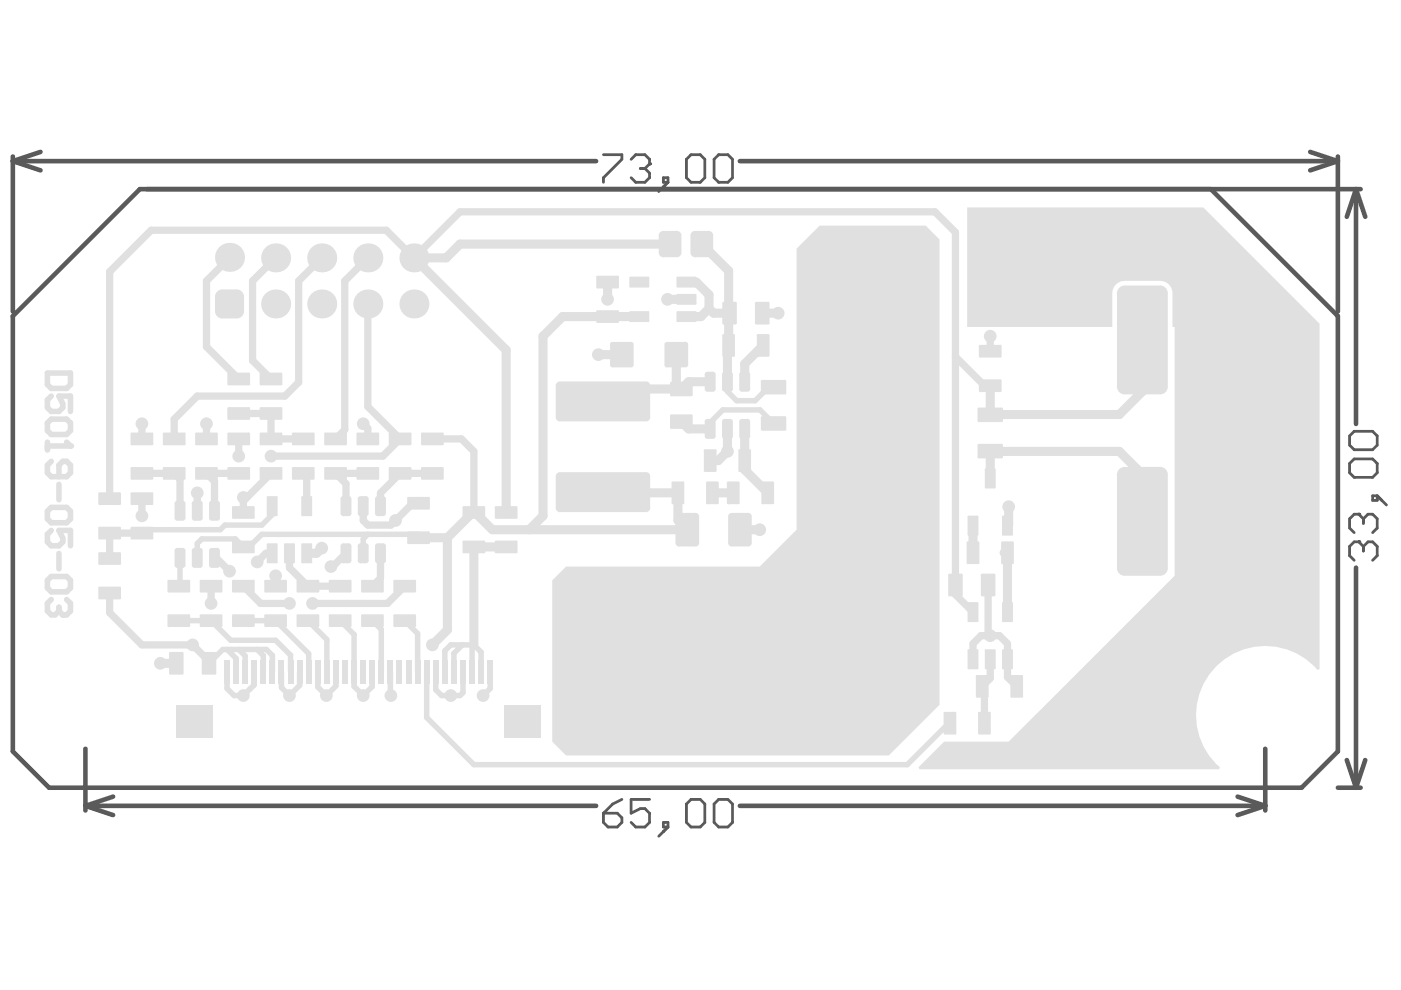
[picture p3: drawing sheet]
<svg xmlns="http://www.w3.org/2000/svg" width="297mm" height="210mm" viewBox="0 0 297 210" stroke-linecap="round" stroke-linejoin="round" font-family="sans-serif">
<g fill="none" stroke="#5a5a5a" stroke-width=".98">
<path d="M2.7 34.2l5.9 1.9M2.7 34.2h123.7M2.7 33.2v32.8M8.6 32.2l-5.9 2M156.9 34.2h126.8M277.8 32.2l5.9 2M283.7 34.2l-5.9 1.9M283.7 33.2v32.8M31.1 40.1h257.4M287.5 40.1l2 5.9M287.5 40.1l-2 5.9M287.5 40.1v49.8"/>
<path d="M287.5 120.4v46.6M18.1 158.8v13M268.3 158.8v13M18.1 170.9l5.9 1.9M18.1 170.9h108.3M24 168.9l-5.9 2M156.9 170.9h111.4M262.4 168.9l5.9 2M268.3 170.9l-5.9 1.9M283.7 167h4.8M285.5 161.2l2 5.8M289.5 161.2l-2 5.8"/>
</g>
<path d="M127.9 32.8h4v1l-4 3.9v1M133.8 33.8l1-1h1.9l1 1v1" fill="none" stroke="#5a5a5a" stroke-width=".59"/>
<circle cx="137.7" cy="34.8" r=".29" fill="#5a5a5a"/>
<path d="M135.8 35.7h.9M136.7 35.7l1 1v1l-1 1h-1.9l-1-1M137.7 34.8l-1 .9M140.6 37.7h1v1h-1zM141.6 38.7l-1.9 1.9M146.5 32.8h2l.9 1v3.9l-.9 1h-2l-1-1v-3.9zM151.4 33.8l1-1h1.9l1 1v3.9l-1 1h-1.9l-1-1zM288.1 114.9h-1l-1 1v1.9l1 1" fill="none" stroke="#5a5a5a" stroke-width=".59"/>
<circle cx="288.1" cy="114.9" r=".29" fill="#5a5a5a"/>
<path d="M288.1 114.9l1 1M288.1 109h-1l-1 1v2l1 .9M289.1 115.9v.9M289.1 115.9l.9-1h1l1 1v1.9l-1 1" fill="none" stroke="#5a5a5a" stroke-width=".59"/>
<circle cx="288.1" cy="109" r=".29" fill="#5a5a5a"/>
<g fill="none" stroke="#5a5a5a" stroke-width=".59">
<path d="M286.1 92.4l1-1h3.9l1 1v2l-1 1h-3.9l-1-1zM286.1 98.3l1-1h3.9l1 1v1.9l-1 1h-3.9l-1-1zM288.1 109l1 1M289.1 110v1M289.1 110l.9-1h1l1 1v2l-1 .9M291 105.1h1v1h-1zM292 105.1l2 2M127.9 172.4h3l1 1v1l-1 .9h-2l-1-.9zM131.9 169.5l-2 1-2 1.9M137.7 169.5h-3.9v2.9l2-1h.9l1 1v2l-1 .9h-1.9l-1-.9M140.6 174.4h1v.9h-1zM141.6 175.3l-1.9 2"/>
<path d="M146.5 169.5h2l.9 1v3.9l-.9 .9h-2l-1-.9v-3.9zM151.4 170.5l1-1h1.9l1 1v3.9l-1 .9h-1.9l-1-.9z"/>
</g>
<path d="M2.7 67l27-26.9h227l27 26.9v92.3l-7.7 7.7h-265.6l-7.7-7.7z" fill="none" stroke="#5a5a5a" stroke-width=".98"/>
<g fill="#e0e0e0">
<path d="M205.1 44h50l24.7 24.6v73.3l-.5 .1a14.6 14.6 0 0 0-21.4-.8 14.6 14.6 0 0 0 .7 21.4l-.1 .5h-63.6l-.1-.4 5.4-5.5h13.7l35.1-35.1v-52.8h-.4v-7.1a2.62 2.62 0 0 0-2.6-2.7h-7.6a2.61 2.61 0 0 0-2.6 2.7v7.1h-30.7z"/>
<path d="M168.9 52.7l4.9-4.9h22.5l2.9 3v98.6l-10.8 10.8h-68.4l-2.9-3v-34.1l2.9-3h41.1l7.8-7.8z"/>
</g>
<path d="M87.8 54.7l9.7-9.8h100.7l4.4 4.4v76.8l3.7 3.7M202.6 75.6l6.1 6.2h1.2M209.9 71.3v3.2M100.5 95.7v12.7M45.5 118.3h.3l2.9 2.8M55.3 127.9h6.1M85.8 124.3l-3.6 3.6h-15.9M206.3 139.8v-3.3l1.7-1.7h3.9l1.7 1.7v7.1l2 1.9M209.5 124v10.3l.4 .5M209.9 139.8v4l-1.7 1.7 .5 .5v7.3" fill="none" stroke="#e0e0e0" stroke-width="1.5"/>
<g fill="none" stroke="#e0e0e0" stroke-width="1.9">
<path d="M128.8 59.8v3.7M142.1 51.7h-44.6l-2.9 3h-6.8l19.5 19.5v34.5M145.6 59.8h2l2.7 2.7v2.9M148.8 51.7l5.7 5.7v15.8l-.3 .3v7.4M135.5 67.1h-16.2l-4.2 4.2v38.1l-2.9 2.9M141.5 63.5h4.1M150.3 65.4l1 1h3.4M150.3 65.4l-1.7 1.7h-3M242.2 72.1v10.9l-4.9 4.9-27.4 .1v-6.2M68.2 116.2l-1.1 1.1h-2.1M88.7 114h6.2M94.9 114v19.5l-3.2 3.2"/>
<path d="M107.3 116h-6.8v20.7M145.7 112.3h-41.3l-3.9-3.9-5.6 5.6M206.3 111.4v5.5l-.3 .3M209.9 101.5v-5.8h27.4l4.9 4.9v9.9M212.9 117.2l.7 .7v11.9M213.9 107.4v3.8l-.3 .2M58.4 122.1v2.2M34 140.6h3.4"/>
</g>
<path d="M154.2 80.9v2.1l2 2h3.9l2.9-2.9h1M78 113.3h10.7M72.1 131.6l3 2.9v7.9M98 136.7l-1.8 1.8v3.9M100.5 136.7h-4.9l-1.3 1.3v4.4M100.5 136.7l-.4 .4v5.3M100.5 136.7l1.5 1.6v4.1" fill="none" stroke="#e0e0e0" stroke-width="1.2"/>
<circle cx="84.8" cy="100.4" r=".77" fill="#e0e0e0"/>
<path d="M71.1 100.4l2.3 2.2M91.7 100.4h-6.9l-4.1 4.1v2.8" fill="none" stroke="#e0e0e0" stroke-width="1.5"/>
<circle cx="71.1" cy="100.4" r=".77" fill="#e0e0e0"/>
<path d="M50.6 100.4h-6.8l1.7 1.7v6.2M57.7 117.3h-1.3l-1.9 1.8M61.4 117.3v3.1l3.9 3.9h6.8M73.4 102.6v4.7M73.4 117.3l-2.9 2.8h-.3M80.7 117.3v5.3l-1.7 1.7M40.8 136.7l3.5 3.5v.4M44.8 124.3v3.6M51.6 124.3l3.7 3.6" fill="none" stroke="#e0e0e0" stroke-width="1.5"/>
<g fill="none" stroke="#e0e0e0" stroke-width="1.2">
<path d="M38.2 118.3v5.7l-.3 .3M48.2 137.7l1.9 1.9v2.8M50.6 137.7l1.4 1.4v3.3M54.5 137.7l1.3 1.3v3.4M88.5 134.3v8.1M44.3 140.6l2.9-2.9h9.3l1.3 1.3v3.4M48.1 142.4v3.6l1.5 1.5h2l2.1-2.1 .2-.2v-2.8M59.7 142.4v3.4l1.7 1.7 2.1-2.2v-2.9M67.4 142.4v3.3l1.8 1.8 2-2.1v-3M75.1 142.4v3.1l1.9 2 1.9-1.9v-3.2M82.8 142.4l.1 5.1M90.5 142.4v9.7l10 10"/>
<path d="M92.4 142.4v3.8l1.2 1.3h3.9l.7-.6v-4.5M103.9 142.4v3.6l-1.5 1.5"/>
</g>
<circle cx="37.9" cy="131.6" r=".58" fill="#e0e0e0"/>
<path d="M37.9 131.6h6.9l4.1 4.2h9.5l3.2 3.1v3.5" fill="none" stroke="#e0e0e0" stroke-width="1.2"/>
<circle cx="58.4" cy="131.6" r=".58" fill="#e0e0e0"/>
<path d="M164 89.8l-2.9-2.9h-7.8l-2.7 2.7v1.3M51.6 131.6h6.8l7.1 7v3.8M65.3 131.6l4 4v6.8M79 131.8v-.2l1.8 1.9v8.9M85.8 131.8v-.2l2.7 2.7M201.2 153.3l-8.8 8.8h-91.9" fill="none" stroke="#e0e0e0" stroke-width="1.2"/>
<g fill="none" stroke="#e0e0e0" stroke-width="1.5">
<path d="M48.7 54.7l-4.9 4.9v13.9l6.8 6.9M58.4 54.7l-4.8 4.9v16.9l3.9 3.9M68.2 54.7l-4.9 4.9v21.5l-2.9 2.9h-18.6l-4.9 4.9v4.2M78 54.7l-4.9 4.9v31.5l-2 2M87.8 54.7l-5.9-5.9h-49.9l-8.8 8.8v48.1M78 64.4v21.8l6.8 6.9-3.6 3.6h-23.7M30.1 89.8v3.3M43.8 89.8v3.3M50.6 93.1v3.6M50.6 87.7h6.9v5.4h6.8M77 89.8l1 1v2.3M91.7 93.1h6.1l2.7 2.6"/>
<path d="M30.1 105.7v3.7M30.1 100.4h6.8l1.3 1.2v6.7M41.8 104.5v3.8M57.5 100.4l-5.1 5.1h-.8v3.2M64.3 100.4l.7 .7v6.2M71.1 100.4h6.9M88.7 106.7h-1.2l-4.6 4.6h-4.9l-1-.9v-3.1M23.2 125.7v4.2l6.9 6.8h10.7"/>
</g>
<path d="M126.9 75.2h4.9M143.4 75.2v6.2l1.1 1.1M161.6 66.4h3.4M161.8 73.2l-3.9 3.9v3.8M144.5 82.5h-14l-2.7 2.6M144.5 89.4l1.5 1.5h4.6M150.6 80.9h-4.6l-1.5 1.6M154.2 90.9v4.8l-1.9 2h-1.7M157.9 90.9v8.7l4.9 4.9M127.8 104.3l.2 .2h15.7v5.8l2 2M151 104.5h4.5M156.9 112.3h4.2" fill="none" stroke="#e0e0e0" stroke-width="1.9"/>
<circle cx="30.1" cy="113" r=".77" fill="#e0e0e0"/>
<path d="M30.1 113h-6.9v5.4" fill="none" stroke="#e0e0e0" stroke-width="1.5"/>
<path d="M10.1 79.1h4.8v2.4l-.8 .9h-3.2l-.8-.9zM10.1 89.7l.8-.8h3.2l.8 .8v1.6l-.8 .8h-3.2l-.8-.8zM10.1 93.7v1.7M10.1 94.6h4.8M10.9 84l-.8 .8v1.6l.8 .8h1.6l.8-.8v-.8l-.8-1.6h2.4v3.2M57.7 107.3v1.8l-2.2 2.2h-7.8l-1 1h-15.9l-.7 .7M77 117.3v-3l1-1h-22.5l-2.7 2.7h-1.2l-1.7-1.7h-7.1l-1 .9v3.1" fill="none" stroke="#e0e0e0" stroke-width="1.2"/>
<circle cx="14.9" cy="94.6" r=".59" fill="#e0e0e0"/>
<path d="M10.9 97.8l-.8 .8v1.7l.8 .8h3.2l.8-.8v-1.7l-.8-.8h-.8l-.8 .8v2.5M14.1 93.7l.8 .9M10.1 108.4l.8-.8h3.2l.8 .8v1.6l-.8 .8h-3.2l-.8-.8zM10.9 112.5l-.8 .8v1.6l.8 .8h1.6l.8-.8v-.8l-.8-1.6h2.4v3.2M12.5 102.7v3.3M12.5 117.3v3.3M10.1 123l.8-.8h3.2l.8 .8v1.7l-.8 .8h-3.2l-.8-.8zM14.1 127.1l.8 .8v1.7l-.8 .8h-.8" fill="none" stroke="#e0e0e0" stroke-width="1.2"/>
<circle cx="13.3" cy="130.4" r=".59" fill="#e0e0e0"/>
<path d="M10.9 127.1l-.8 .8v1.7l.8 .8h.8l.8-.8M12.5 129.6l.8 .8M12.5 128.7v.9" fill="none" stroke="#e0e0e0" stroke-width="1.2"/>
<g fill="#e0e0e0">
<path d="M50.2 61.4v1.5zM50.2 61.4a1.54 1.54 0 0 1 1.5 1.5h-1.5z"/>
<path d="M45.6 62.9h1.5zM45.9 62l.7-.6h.5v1.5h-1.5z"/>
<path d="M47.1 66v1.5zM45.6 66h1.5v1.5a1.54 1.54 0 0 1-1.5-1.5z"/>
<path d="M50.2 66h1.5zM50.2 66h1.5a1.54 1.54 0 0 1-1.5 1.5z"/>
<path d="M212.1 80.4v.3zM212.1 80.4l.3 .3h-.3z"/>
<path d="M207.5 80.7h.3zM207.6 80.6l.2-.2v.3h-.3z"/>
<path d="M207.8 82.9v.2zM207.5 82.9h.3v.2z"/>
<path d="M212.1 82.9h.3zM212.1 82.9h.3l-.1 .1-.2 .1z"/>
<path d="M212.1 73.1v.3zM212.1 73.1l.3 .3h-.3z"/>
<path d="M207.5 73.4h.3zM207.6 73.3l.2-.2v.3h-.3z"/>
<path d="M207.8 75.5v.3zM207.5 75.5h.3v.3z"/>
<path d="M212.1 75.5h.3zM212.1 75.5h.3l-.1 .2-.2 .1z"/>
<path d="M131 65.8v.2zM131 65.8l.2 .2h-.2z"/>
<path d="M126.4 66h.3zM126.4 65.9l.3-.1v.2h-.3z"/>
<path d="M126.7 68.2v.3zM126.4 68.2h.3v.3z"/>
<path d="M131 68.2h.2zM131 68.2h.2l-.2 .3z"/>
<path d="M131 58.5v.2zM131 58.5l.2 .2h-.2z"/>
<path d="M126.4 58.7h.3zM126.4 58.6l.3-.1v.2h-.3z"/>
<path d="M126.7 60.9v.3zM126.4 60.9h.3v.3z"/>
<path d="M131 60.9h.2zM131 60.9h.2l-.2 .3z"/>
<path d="M212.3 86.4v.3zM212.3 86.4l.3 .3h-.3z"/>
<path d="M207.3 86.7h.3zM207.3 86.6l.3-.2v.3h-.3z"/>
<path d="M207.6 89.2v.3zM207.3 89.2h.3v.3z"/>
<path d="M212.3 89.2h.3zM212.3 89.2h.3v.1l-.3 .2z"/>
<path d="M212.3 94.1v.3zM212.3 94.1l.3 .3h-.3z"/>
<path d="M207.3 94.4h.3zM207.3 94.3l.3-.2v.3h-.3z"/>
<path d="M207.6 96.9v.3zM207.3 96.9h.3v.3z"/>
<path d="M212.3 96.9h.3zM212.3 96.9h.3l-.3 .3z"/>
<path d="M137.4 68h.3zM137.4 68h.3l-.3 .3z"/>
<path d="M137.4 66v.2zM137.4 66l.3 .2h-.3z"/>
<path d="M133.4 66.2h.3zM133.5 66h.2v.2h-.3z"/>
<path d="M133.7 68v.3zM133.4 68h.3v.3z"/>
<path d="M137.4 60.7h.3zM137.4 60.7h.3l-.3 .3z"/>
<path d="M137.4 58.7v.2zM137.4 58.7l.3 .2h-.3z"/>
<path d="M133.4 58.9h.3zM133.5 58.7h.2v.2h-.3z"/>
<path d="M133.7 60.7v.3zM133.4 60.7h.3v.3z"/>
<path d="M147.4 60.7h.3zM147.4 60.7h.3l-.3 .3z"/>
<path d="M147.4 58.7v.2zM147.4 58.7l.3 .2h-.3z"/>
<path d="M143.4 58.9h.3zM143.5 58.7h.2v.2h-.3z"/>
<path d="M143.7 60.7v.3zM143.4 60.7h.3v.3z"/>
<path d="M147.4 64.4h.3zM147.4 64.4h.3l-.3 .2z"/>
<path d="M147.4 62.3v.2zM147.4 62.3l.3 .2h-.3z"/>
<path d="M143.4 62.5h.3zM143.5 62.4l.2-.1v.2h-.3z"/>
<path d="M143.7 64.4v.2zM143.4 64.4h.3v.2z"/>
<path d="M147.4 68h.3zM147.4 68h.3l-.3 .3z"/>
<path d="M147.4 66v.2zM147.4 66l.3 .2h-.3z"/>
<path d="M143.4 66.2h.3zM143.5 66h.2v.2h-.3z"/>
<path d="M143.7 68v.3zM143.4 68h.3v.3z"/>
<path d="M236.8 62.2h1.6zM237.3 61l.7-.4 .4-.1v1.7h-1.6l.1-.5z"/>
<path d="M238.4 82v1.6zM236.8 82h1.6v1.6a1.62 1.62 0 0 1-1.6-1.6z"/>
<path d="M246 82h1.6zM246 82h1.6a1.62 1.62 0 0 1-1.6 1.6z"/>
<path d="M246 60.5v1.7zM246 60.5a1.62 1.62 0 0 1 1.6 1.7h-1.6z"/>
<path d="M236.8 100.6h1.6zM237.3 99.5l.7-.4 .4-.1v1.6h-1.6l.1-.4z"/>
<path d="M238.4 120.5v1.6zM236.8 120.5h1.6v1.6a1.62 1.62 0 0 1-1.6-1.6z"/>
<path d="M246 120.5h1.6zM246 120.5h1.6a1.62 1.62 0 0 1-1.6 1.6z"/>
<path d="M246 99v1.6zM246 99a1.62 1.62 0 0 1 1.6 1.6h-1.6z"/>
<path d="M146.4 49.9h1zM146.7 49.2l.7-.2v.9h-1z"/>
<path d="M147.4 53.6v.9zM146.4 53.6h1v.9a.96 .96 0 0 1-1-.9z"/>
<path d="M150.2 53.6h1zM150.2 53.6h1a.96 .96 0 0 1-1 .9z"/>
<path d="M150.2 49v.9zM150.2 49a.96 .96 0 0 1 1 .9h-1z"/>
<path d="M139.7 49.9h.9zM139.9 49.2l.7-.2v.9h-.9z"/>
<path d="M140.6 53.6v.9zM139.7 53.6h.9v.9a.96 .96 0 0 1-.9-.9z"/>
<path d="M143.5 53.6h1zM143.5 53.6h1a.96 .96 0 0 1-1 .9z"/>
<path d="M143.5 49v.9zM143.5 49a.96 .96 0 0 1 1 .9h-1z"/>
<path d="M205.4 131.7v.2zM205.1 131.7h.3v.2z"/>
<path d="M207.2 131.7h.2zM207.2 131.7h.2l-.2 .2z"/>
<path d="M207.2 127.7v.2zM207.2 127.7l.2 .2h-.2z"/>
<path d="M205.1 127.9h.3zM205.2 127.7h.2v.2h-.3z"/>
<path d="M212.7 131.7v.2zM212.5 131.7h.2v.2z"/>
<path d="M214.5 131.7h.3zM214.5 131.7h.3l-.3 .2z"/>
<path d="M214.5 127.7v.2zM214.5 127.7l.3 .2h-.3z"/>
<path d="M212.5 127.9h.2zM212.5 127.7h.2v.2h-.2z"/>
<path d="M212.7 141.7v.2zM212.5 141.7h.2v.2z"/>
<path d="M214.5 141.7h.3zM214.5 141.7h.3l-.3 .2z"/>
<path d="M214.5 137.7v.2zM214.5 137.7l.3 .2h-.3z"/>
<path d="M212.5 137.9h.2zM212.5 137.7h.2v.2h-.2z"/>
<path d="M209 141.7v.2zM208.8 141.7h.2v.2z"/>
<path d="M210.9 141.7h.2zM210.9 141.7h.2l-.2 .2z"/>
<path d="M210.9 137.7v.2zM210.9 137.7l.2 .2h-.2z"/>
<path d="M208.8 137.9h.2zM208.9 137.7h.1v.2h-.2z"/>
<path d="M205.4 141.7v.2zM205.1 141.7h.3v.2z"/>
<path d="M207.2 141.7h.2zM207.2 141.7h.2l-.2 .2z"/>
<path d="M207.2 137.7v.2zM207.2 137.7l.2 .2h-.2z"/>
<path d="M205.1 137.9h.3zM205.2 137.7h.2v.2h-.3z"/>
<path d="M109.4 107.3v.3zM109.4 107.3l.3 .3h-.3z"/>
<path d="M104.9 107.6h.3zM104.9 107.4l.3-.1v.3h-.3z"/>
<path d="M105.2 109.7v.3zM104.9 109.7h.3v.3z"/>
<path d="M109.4 109.7h.3zM109.4 109.7h.3l-.3 .3z"/>
<path d="M109.4 114.6v.3zM109.4 114.6l.3 .3h-.3z"/>
<path d="M104.9 114.9h.3zM104.9 114.8l.3-.2v.3h-.3z"/>
<path d="M105.2 117v.3zM104.9 117h.3v.3z"/>
<path d="M109.4 117h.3zM109.4 117h.3l-.3 .3z"/>
<path d="M102.6 107.3v.3zM102.6 107.3l.3 .3h-.3z"/>
<path d="M98.1 107.6h.2zM98.1 107.4l.2-.1v.3h-.2z"/>
<path d="M98.3 109.7v.3zM98.1 109.7h.2v.3z"/>
<path d="M102.6 109.7h.3zM102.6 109.7h.3l-.1 .2-.2 .1z"/>
<path d="M102.6 114.6v.3zM102.6 114.6l.3 .3h-.3z"/>
<path d="M98.1 114.9h.2zM98.1 114.8l.2-.2v.3h-.2z"/>
<path d="M98.3 117v.3zM98.1 117h.2v.3z"/>
<path d="M102.6 117h.3zM102.6 117h.3l-.1 .2-.2 .1z"/>
<path d="M209.8 155.5h.3zM209.8 155.5h.3l-.1 .1-.2 .1z"/>
<path d="M209.8 150.9v.3zM209.8 150.9l.3 .3h-.3z"/>
<path d="M207.4 151.2h.2zM207.4 151.1l.2-.2v.3h-.2z"/>
<path d="M207.6 155.5v.2zM207.4 155.5h.2v.2z"/>
<path d="M202.5 155.5h.3zM202.5 155.5h.3l-.3 .2z"/>
<path d="M202.5 150.9v.3zM202.5 150.9l.3 .3h-.3z"/>
<path d="M200.1 151.2h.2zM200.1 151.1l.2-.2v.3h-.2z"/>
<path d="M200.3 155.5v.2zM200.1 155.5h.2v.2z"/>
<path d="M153.1 71.1h.3zM153.2 71l.2-.2v.3h-.3z"/>
<path d="M153.4 75.4v.2zM153.1 75.4h.3v.2z"/>
<path d="M155.6 75.4h.2zM155.6 75.4h.2l-.2 .2z"/>
<path d="M155.6 70.8v.3zM155.6 70.8l.2 .3h-.2z"/>
<path d="M160.5 71.1h.2zM160.5 71l.2-.2v.3h-.2z"/>
<path d="M160.7 75.4v.2zM160.5 75.4h.2v.2z"/>
<path d="M162.9 75.4h.2zM162.9 75.4h.2l-.2 .2z"/>
<path d="M162.9 70.8v.3zM162.9 70.8l.2 .3h-.2z"/>
<path d="M46.1 106.2v.5zM46.1 106.2a.58 .58 0 0 1 .5 .5h-.5z"/>
<path d="M44.3 106.7h.6zM44.5 106.3l.4-.1v.5h-.6z"/>
<path d="M44.9 109.8v.6zM44.3 109.8h.6v.6a.58 .58 0 0 1-.6-.6z"/>
<path d="M46.1 109.8h.5zM46.1 109.8h.5a.58 .58 0 0 1-.5 .6z"/>
<path d="M46.1 116.2v.5zM46.1 116.2a.58 .58 0 0 1 .5 .5h-.5z"/>
<path d="M44.3 116.7h.6zM44.5 116.3l.4-.1v.5h-.6z"/>
<path d="M44.9 119.8v.6zM44.3 119.8h.6v.6a.58 .58 0 0 1-.6-.6z"/>
<path d="M46.1 119.8h.5zM46.1 119.8h.5a.58 .58 0 0 1-.5 .6z"/>
<path d="M81.2 105.2v.6zM81.2 105.2a.58 .58 0 0 1 .6 .6h-.6z"/>
<path d="M79.5 105.8h.6zM79.7 105.4l.4-.2v.6h-.6z"/>
<path d="M80.1 108.8v.6zM79.5 108.8h.6v.6a.58 .58 0 0 1-.6-.6z"/>
<path d="M81.2 108.8h.6zM81.2 108.8h.6a.58 .58 0 0 1-.6 .6z"/>
<path d="M73.9 105.2v.6zM73.9 105.2a.58 .58 0 0 1 .6 .6h-.6z"/>
<path d="M72.2 105.8h.6zM72.4 105.4l.4-.2v.6h-.6z"/>
<path d="M72.8 108.8v.6zM72.2 108.8h.6v.6a.58 .58 0 0 1-.6-.6z"/>
<path d="M73.9 108.8h.6zM73.9 108.8h.6a.58 .58 0 0 1-.6 .6z"/>
<path d="M73.9 115.2v.6zM73.9 115.2a.58 .58 0 0 1 .6 .6h-.6z"/>
<path d="M72.2 115.8h.6zM72.4 115.4l.4-.2v.6h-.6z"/>
<path d="M72.8 118.8v.6zM72.2 118.8h.6v.6a.58 .58 0 0 1-.6-.6z"/>
<path d="M73.9 118.8h.6zM73.9 118.8h.6a.58 .58 0 0 1-.6 .6z"/>
<path d="M81.2 115.2v.6zM81.2 115.2a.58 .58 0 0 1 .6 .6h-.6z"/>
<path d="M79.5 115.8h.6zM79.7 115.4l.4-.2v.6h-.6z"/>
<path d="M80.1 118.8v.6zM79.5 118.8h.6v.6a.58 .58 0 0 1-.6-.6z"/>
<path d="M81.2 118.8h.6zM81.2 118.8h.6a.58 .58 0 0 1-.6 .6z"/>
<path d="M42.4 116.2v.5zM42.4 116.2a.58 .58 0 0 1 .6 .5h-.6z"/>
<path d="M40.7 116.7h.5zM40.8 116.3l.4-.1v.5h-.5z"/>
<path d="M41.2 119.8v.6zM40.7 119.8h.5v.6a.58 .58 0 0 1-.5-.6z"/>
<path d="M42.4 119.8h.6zM42.4 119.8h.6a.58 .58 0 0 1-.6 .6z"/>
<path d="M38.7 116.2v.5zM38.7 116.2a.58 .58 0 0 1 .6 .5h-.6z"/>
<path d="M37 116.7h.6zM37.2 116.3l.4-.1v.5h-.6z"/>
<path d="M37.6 119.8v.6zM37 119.8h.6v.6a.58 .58 0 0 1-.6-.6z"/>
<path d="M38.7 119.8h.6zM38.7 119.8h.6a.58 .58 0 0 1-.6 .6z"/>
<path d="M38.7 106.2v.5zM38.7 106.2a.58 .58 0 0 1 .6 .5h-.6z"/>
<path d="M37 106.7h.6zM37.2 106.3l.4-.1v.5h-.6z"/>
<path d="M37.6 109.8v.6zM37 109.8h.6v.6a.58 .58 0 0 1-.6-.6z"/>
<path d="M38.7 109.8h.6zM38.7 109.8h.6a.58 .58 0 0 1-.6 .6z"/>
<path d="M42.4 106.2v.5zM42.4 106.2a.58 .58 0 0 1 .6 .5h-.6z"/>
<path d="M40.7 106.7h.5zM40.8 106.3l.4-.1v.5h-.5z"/>
<path d="M41.2 109.8v.6zM40.7 109.8h.5v.6a.58 .58 0 0 1-.5-.6z"/>
<path d="M42.4 109.8h.6zM42.4 109.8h.6a.58 .58 0 0 1-.6 .6z"/>
<path d="M59.6 79v.3zM59.6 79l.3 .3h-.3z"/>
<path d="M55.1 79.3h.2zM55.1 79.1l.2-.1v.3h-.2z"/>
<path d="M55.3 81.4v.3zM55.1 81.4h.2v.3z"/>
<path d="M59.6 81.4h.3zM59.6 81.4h.3l-.1 .2-.2 .1z"/>
<path d="M59.6 86.3v.3zM59.6 86.3l.3 .3h-.3z"/>
<path d="M55.1 86.6h.2zM55.1 86.5l.2-.2v.3h-.2z"/>
<path d="M55.3 88.7v.3zM55.1 88.7h.2v.3z"/>
<path d="M59.6 88.7h.3zM59.6 88.7h.3l-.1 .2-.2 .1z"/>
<path d="M90.9 112.7v.2zM90.9 112.7l.2 .2h-.2z"/>
<path d="M86.3 112.9h.3zM86.4 112.8l.2-.1v.2h-.3z"/>
<path d="M86.6 115.1v.3zM86.3 115.1h.3v.3z"/>
<path d="M90.9 115.1h.2zM90.9 115.1h.2v.1l-.2 .2z"/>
<path d="M90.9 105.4v.2zM90.9 105.4l.2 .2h-.2z"/>
<path d="M86.3 105.6h.3zM86.4 105.5l.2-.1v.2h-.3z"/>
<path d="M86.6 107.8v.2zM86.3 107.8h.3v.2z"/>
<path d="M90.9 107.8h.2zM90.9 107.8h.2v.1l-.2 .1z"/>
<path d="M66.4 91.7v.3zM66.4 91.7l.3 .3h-.3z"/>
<path d="M61.9 92h.3zM61.9 91.8l.3-.1v.3h-.3z"/>
<path d="M62.2 94.1v.3zM61.9 94.1h.3v.3z"/>
<path d="M66.4 94.1h.3zM66.4 94.1h.3l-.3 .3z"/>
<path d="M66.4 99v.3zM66.4 99l.3 .3h-.3z"/>
<path d="M61.9 99.3h.3zM61.9 99.2l.3-.2v.3h-.3z"/>
<path d="M62.2 101.4v.3zM61.9 101.4h.3v.3z"/>
<path d="M66.4 101.4h.3zM66.4 101.4h.3l-.3 .3z"/>
<path d="M55.3 94.1v.3zM55.1 94.1h.2v.3z"/>
<path d="M59.6 94.1h.3zM59.6 94.1h.3l-.1 .2-.2 .1z"/>
<path d="M59.6 91.7v.3zM59.6 91.7l.3 .3h-.3z"/>
<path d="M55.1 92h.2zM55.1 91.8l.2-.1v.3h-.2z"/>
<path d="M55.3 101.4v.3zM55.1 101.4h.2v.3z"/>
<path d="M59.6 101.4h.3zM59.6 101.4h.3l-.1 .2-.2 .1z"/>
<path d="M59.6 99v.3zM59.6 99l.3 .3h-.3z"/>
<path d="M55.1 99.3h.2zM55.1 99.2l.2-.2v.3h-.2z"/>
<path d="M150 82.5v.6zM149.4 82.5h.6v.6a.58 .58 0 0 1-.6-.6z"/>
<path d="M151.2 82.5h.5zM151.2 82.5h.5a.58 .58 0 0 1-.5 .6z"/>
<path d="M151.2 78.8v.6zM151.2 78.8a.58 .58 0 0 1 .5 .6h-.5z"/>
<path d="M149.4 79.4h.6zM149.6 79l.4-.2v.6h-.6z"/>
<path d="M153.7 82.5v.6zM153.1 82.5h.6v.6a.58 .58 0 0 1-.6-.6z"/>
<path d="M154.8 82.5h.6zM154.8 82.5h.6a.58 .58 0 0 1-.6 .6z"/>
<path d="M154.8 78.8v.6zM154.8 78.8a.58 .58 0 0 1 .6 .6h-.6z"/>
<path d="M153.1 79.4h.6zM153.2 79l.5-.2v.6h-.6z"/>
<path d="M157.3 82.5v.6zM156.7 82.5h.6v.6a.58 .58 0 0 1-.6-.6z"/>
<path d="M158.5 82.5h.5zM158.5 82.5h.5a.58 .58 0 0 1-.5 .6z"/>
<path d="M158.5 78.8v.6zM158.5 78.8a.58 .58 0 0 1 .5 .6h-.5z"/>
<path d="M156.7 79.4h.6zM156.9 79l.4-.2v.6h-.6z"/>
<path d="M157.3 92.5v.6zM156.7 92.5h.6v.6a.58 .58 0 0 1-.6-.6z"/>
<path d="M158.5 92.5h.5zM158.5 92.5h.5a.58 .58 0 0 1-.5 .6z"/>
<path d="M158.5 88.8v.6zM158.5 88.8a.58 .58 0 0 1 .5 .6h-.5z"/>
<path d="M156.7 89.4h.6zM156.9 89l.4-.2v.6h-.6z"/>
<path d="M153.7 92.5v.6zM153.1 92.5h.6v.6a.58 .58 0 0 1-.6-.6z"/>
<path d="M154.8 92.5h.6zM154.8 92.5h.6a.58 .58 0 0 1-.6 .6z"/>
<path d="M154.8 88.8v.6zM154.8 88.8a.58 .58 0 0 1 .6 .6h-.6z"/>
<path d="M153.1 89.4h.6zM153.2 89l.5-.2v.6h-.6z"/>
<path d="M150 92.5v.6zM149.4 92.5h.6v.6a.58 .58 0 0 1-.6-.6z"/>
<path d="M151.2 92.5h.5zM151.2 92.5h.5a.58 .58 0 0 1-.5 .6z"/>
<path d="M151.2 88.8v.6zM151.2 88.8a.58 .58 0 0 1 .5 .6h-.5z"/>
<path d="M149.4 89.4h.6zM149.6 89l.4-.2v.6h-.6z"/>
<path d="M163.9 106.6h.2zM163.9 106.6h.2l-.2 .3z"/>
<path d="M163.9 102.1v.3zM163.9 102.1l.2 .3h-.2z"/>
<path d="M161.4 102.4h.3zM161.5 102.2l.2-.1v.3h-.3z"/>
<path d="M161.7 106.6v.3zM161.4 106.6h.3v.3z"/>
<path d="M156.5 106.6h.3zM156.5 106.6h.3l-.3 .3z"/>
<path d="M156.5 102.1v.3zM156.5 102.1l.3 .3h-.3z"/>
<path d="M154.1 102.4h.3zM154.2 102.2l.2-.1v.3h-.3z"/>
<path d="M154.4 106.6v.3zM154.1 106.6h.3v.3z"/>
<path d="M149.2 95.5h.3zM149.3 95.4l.2-.1v.2h-.3z"/>
<path d="M149.5 99.8v.3zM149.2 99.8h.3v.3z"/>
<path d="M151.7 99.8h.2zM151.7 99.8h.2l-.2 .3z"/>
<path d="M151.7 95.3v.2zM151.7 95.3l.2 .2h-.2z"/>
<path d="M156.5 95.5h.3zM156.6 95.4l.2-.1v.2h-.3z"/>
<path d="M156.8 99.8v.3zM156.5 99.8h.3v.3z"/>
<path d="M159 99.8h.2zM159 99.8h.2l-.2 .3z"/>
<path d="M159 95.3v.2zM159 95.3l.2 .2h-.2z"/>
<path d="M56.8 109.2v.2zM56.6 109.2h.2v.2z"/>
<path d="M58.6 109.2h.3zM58.6 109.2h.3l-.3 .2z"/>
<path d="M58.6 105.2v.2zM58.6 105.2l.3 .2h-.3z"/>
<path d="M56.6 105.4h.2zM56.6 105.3l.2-.1v.2h-.2z"/>
<path d="M64.1 109.2v.2zM63.9 109.2h.2v.2z"/>
<path d="M66 109.2h.2zM66 109.2h.2l-.2 .2z"/>
<path d="M66 105.2v.2zM66 105.2l.2 .2h-.2z"/>
<path d="M63.9 105.4h.2zM63.9 105.3l.2-.1v.2h-.2z"/>
<path d="M64.1 119.2v.2zM63.9 119.2h.2v.2z"/>
<path d="M66 119.2h.2zM66 119.2h.2l-.2 .2z"/>
<path d="M66 115.2v.2zM66 115.2l.2 .2h-.2z"/>
<path d="M63.9 115.4h.2zM63.9 115.3l.2-.1v.2h-.2z"/>
<path d="M60.4 119.2v.2zM60.2 119.2h.2v.2z"/>
<path d="M62.3 119.2h.2zM62.3 119.2h.2l-.2 .2z"/>
<path d="M62.3 115.2v.2zM62.3 115.2l.2 .2h-.2z"/>
<path d="M60.2 115.4h.2zM60.3 115.3l.1-.1v.2h-.2z"/>
<path d="M56.8 119.2v.2zM56.6 119.2h.2v.2z"/>
<path d="M58.6 119.2h.3zM58.6 119.2h.3l-.3 .2z"/>
<path d="M58.6 115.2v.2zM58.6 115.2l.3 .2h-.3z"/>
<path d="M56.6 115.4h.2zM56.6 115.3l.2-.1v.2h-.2z"/>
<path d="M77.6 115.2v.6zM77.6 115.2a.58 .58 0 0 1 .6 .6h-.6z"/>
<path d="M75.9 115.8h.5zM76 115.4l.4-.2v.6h-.5z"/>
<path d="M76.4 118.8v.6zM75.9 118.8h.5v.6a.58 .58 0 0 1-.5-.6z"/>
<path d="M77.6 118.8h.6zM77.6 118.8h.6a.58 .58 0 0 1-.6 .6z"/>
<path d="M77.6 105.2v.6zM77.6 105.2a.58 .58 0 0 1 .6 .6h-.6z"/>
<path d="M75.9 105.8h.5zM76 105.4l.4-.2v.6h-.5z"/>
<path d="M76.4 108.8v.6zM75.9 108.8h.5v.6a.58 .58 0 0 1-.5-.6z"/>
<path d="M77.6 108.8h.6zM77.6 108.8h.6a.58 .58 0 0 1-.6 .6z"/>
<path d="M21.1 126.8v.3zM20.8 126.8h.3v.3z"/>
<path d="M25.4 126.8h.3zM25.4 126.8h.3l-.3 .3z"/>
<path d="M25.4 124.4v.3zM25.4 124.4l.3 .3h-.3z"/>
<path d="M20.8 124.7h.3zM20.9 124.5l.2-.1v.3h-.3z"/>
<path d="M21.1 119.5v.3zM20.8 119.5h.3v.3z"/>
<path d="M25.4 119.5h.3zM25.4 119.5h.3l-.3 .3z"/>
<path d="M25.4 117.1v.2zM25.4 117.1l.3 .2h-.3z"/>
<path d="M20.8 117.3h.3zM20.9 117.2l.2-.1v.2h-.3z"/>
<path d="M67.4 122.9v.3zM67.4 122.9l.3 .3h-.3z"/>
<path d="M62.9 123.2h.2zM62.9 123.1l.2-.2v.3h-.2z"/>
<path d="M63.1 125.4v.2zM62.9 125.4h.2v.2z"/>
<path d="M67.4 125.4h.3zM67.4 125.4h.3l-.3 .2z"/>
<path d="M67.4 130.2v.3zM67.4 130.2l.3 .3h-.3z"/>
<path d="M62.9 130.5h.2zM62.9 130.4l.2-.2v.3h-.2z"/>
<path d="M63.1 132.7v.2zM62.9 132.7h.2v.2z"/>
<path d="M67.4 132.7h.3zM67.4 132.7h.3l-.3 .2z"/>
<path d="M25.4 104.4v.2zM25.4 104.4l.3 .2h-.3z"/>
<path d="M20.8 104.6h.3zM20.9 104.5l.2-.1v.2h-.3z"/>
<path d="M21.1 106.8v.3zM20.8 106.8h.3v.3z"/>
<path d="M25.4 106.8h.3zM25.4 106.8h.3l-.3 .3z"/>
<path d="M25.4 111.7v.3zM25.4 111.7l.3 .3h-.3z"/>
<path d="M20.8 112h.3zM20.9 111.8l.2-.1v.3h-.3z"/>
<path d="M21.1 114.1v.3zM20.8 114.1h.3v.3z"/>
<path d="M25.4 114.1h.3zM25.4 114.1h.3l-.3 .3z"/>
<path d="M45.9 91.7v.3zM45.9 91.7l.3 .3h-.3z"/>
<path d="M41.4 92h.2zM41.4 91.8l.2-.1v.3h-.2z"/>
<path d="M41.6 94.1v.3zM41.4 94.1h.2v.3z"/>
<path d="M45.9 94.1h.3zM45.9 94.1h.3l-.1 .2-.2 .1z"/>
<path d="M45.9 99v.3zM45.9 99l.3 .3h-.3z"/>
<path d="M41.4 99.3h.2zM41.4 99.2l.2-.2v.3h-.2z"/>
<path d="M41.6 101.4v.3zM41.4 101.4h.2v.3z"/>
<path d="M45.9 101.4h.3zM45.9 101.4h.3l-.1 .2-.2 .1z"/>
<path d="M52.8 91.7v.3zM52.8 91.7l.2 .3h-.2z"/>
<path d="M48.2 92h.3zM48.2 91.8l.3-.1v.3h-.3z"/>
<path d="M48.5 94.1v.3zM48.2 94.1h.3v.3z"/>
<path d="M52.8 94.1h.2zM52.8 94.1h.2l-.2 .3z"/>
<path d="M52.8 99v.3zM52.8 99l.2 .3h-.2z"/>
<path d="M48.2 99.3h.3zM48.2 99.2l.3-.2v.3h-.3z"/>
<path d="M48.5 101.4v.3zM48.2 101.4h.3v.3z"/>
<path d="M52.8 101.4h.2zM52.8 101.4h.2l-.2 .3z"/>
<path d="M81.1 122.9v.3zM81.1 122.9l.3 .3h-.3z"/>
<path d="M76.6 123.2h.2zM76.6 123.1l.2-.2v.3h-.2z"/>
<path d="M76.8 125.4v.2zM76.6 125.4h.2v.2z"/>
<path d="M81.1 125.4h.3zM81.1 125.4h.3l-.3 .2z"/>
<path d="M81.1 130.2v.3zM81.1 130.2l.3 .3h-.3z"/>
<path d="M76.6 130.5h.2zM76.6 130.4l.2-.2v.3h-.2z"/>
<path d="M76.8 132.7v.2zM76.6 132.7h.2v.2z"/>
<path d="M81.1 132.7h.3zM81.1 132.7h.3l-.3 .2z"/>
<path d="M87 91.7v.3zM87 91.7l.2 .3h-.2z"/>
<path d="M82.4 92h.3zM82.5 91.8l.2-.1v.3h-.3z"/>
<path d="M82.7 94.1v.3zM82.4 94.1h.3v.3z"/>
<path d="M87 94.1h.2zM87 94.1h.2v.2l-.2 .1z"/>
<path d="M87 99v.3zM87 99l.2 .3h-.2z"/>
<path d="M82.4 99.3h.3zM82.5 99.2l.2-.2v.3h-.3z"/>
<path d="M82.7 101.4v.3zM82.4 101.4h.3v.3z"/>
<path d="M87 101.4h.2zM87 101.4h.2v.2l-.2 .1z"/>
<path d="M89.5 101.4v.3zM89.3 101.4h.2v.3z"/>
<path d="M93.8 101.4h.3zM93.8 101.4h.3l-.1 .2-.2 .1z"/>
<path d="M93.8 99v.3zM93.8 99l.3 .3h-.3z"/>
<path d="M89.3 99.3h.2zM89.3 99.2l.2-.2v.3h-.2z"/>
<path d="M89.5 94.1v.3zM89.3 94.1h.2v.3z"/>
<path d="M93.8 94.1h.3zM93.8 94.1h.3l-.1 .2-.2 .1z"/>
<path d="M93.8 91.7v.3zM93.8 91.7l.3 .3h-.3z"/>
<path d="M89.3 92h.2zM89.3 91.8l.2-.1v.3h-.2z"/>
<path d="M40 122.9v.3zM40 122.9l.3 .3h-.3z"/>
<path d="M35.5 123.2h.3zM35.5 123.1l.3-.2v.3h-.3z"/>
<path d="M35.8 125.4v.2zM35.5 125.4h.3v.2z"/>
<path d="M40 125.4h.3zM40 125.4h.3l-.3 .2z"/>
<path d="M40 130.2v.3zM40 130.2l.3 .3h-.3z"/>
<path d="M35.5 130.5h.3zM35.5 130.4l.3-.2v.3h-.3z"/>
<path d="M35.8 132.7v.2zM35.5 132.7h.3v.2z"/>
<path d="M40 132.7h.3zM40 132.7h.3l-.3 .2z"/>
<path d="M39.1 91.7v.3zM39.1 91.7l.2 .3h-.2z"/>
<path d="M34.5 92h.3zM34.6 91.8l.2-.1v.3h-.3z"/>
<path d="M34.8 94.1v.3zM34.5 94.1h.3v.3z"/>
<path d="M39.1 94.1h.2zM39.1 94.1h.2l-.2 .3z"/>
<path d="M39.1 99v.3zM39.1 99l.2 .3h-.2z"/>
<path d="M34.5 99.3h.3zM34.6 99.2l.2-.2v.3h-.3z"/>
<path d="M34.8 101.4v.3zM34.5 101.4h.3v.3z"/>
<path d="M39.1 101.4h.2zM39.1 101.4h.2l-.2 .3z"/>
<path d="M53.7 122.9v.3zM53.7 122.9l.3 .3h-.3z"/>
<path d="M49.2 123.2h.3zM49.2 123.1l.3-.2v.3h-.3z"/>
<path d="M49.5 125.4v.2zM49.2 125.4h.3v.2z"/>
<path d="M53.7 125.4h.3zM53.7 125.4h.3l-.3 .2z"/>
<path d="M53.7 130.2v.3zM53.7 130.2l.3 .3h-.3z"/>
<path d="M49.2 130.5h.3zM49.2 130.4l.3-.2v.3h-.3z"/>
<path d="M49.5 132.7v.2zM49.2 132.7h.3v.2z"/>
<path d="M53.7 132.7h.3zM53.7 132.7h.3l-.3 .2z"/>
<path d="M73.3 91.7v.3zM73.3 91.7l.3 .3h-.3z"/>
<path d="M68.7 92h.3zM68.8 91.8l.2-.1v.3h-.3z"/>
<path d="M69 94.1v.3zM68.7 94.1h.3v.3z"/>
<path d="M73.3 94.1h.3zM73.3 94.1h.3l-.1 .2-.2 .1z"/>
<path d="M73.3 99v.3zM73.3 99l.3 .3h-.3z"/>
<path d="M68.7 99.3h.3zM68.8 99.2l.2-.2v.3h-.3z"/>
<path d="M69 101.4v.3zM68.7 101.4h.3v.3z"/>
<path d="M73.3 101.4h.3zM73.3 101.4h.3l-.1 .2-.2 .1z"/>
<path d="M161.6 91v.3zM161.3 91h.3v.3z"/>
<path d="M166.4 91h.3zM166.4 91h.3l-.3 .3z"/>
<path d="M166.4 88.2v.4zM166.4 88.2l.3 .4h-.3z"/>
<path d="M161.3 88.6h.3zM161.4 88.4l.2-.2v.4h-.3z"/>
<path d="M161.6 83.3v.3zM161.3 83.3h.3v.3z"/>
<path d="M166.4 83.3h.3zM166.4 83.3h.3v.2l-.3 .1z"/>
<path d="M166.4 80.6v.3zM166.4 80.6l.3 .3h-.3z"/>
<path d="M161.3 80.9h.3zM161.4 80.7l.2-.1v.3h-.3z"/>
<path d="M133.8 77.4h.5zM133.8 77.4h.5l-.2 .4-.3 .1z"/>
<path d="M133.8 72.5v.5zM133.8 72.5l.5 .2v.3h-.5z"/>
<path d="M129.3 73h.5zM129.4 72.7l.4-.2v.5h-.5z"/>
<path d="M129.8 77.4v.5zM129.3 77.4h.5v.5l-.2-.1z"/>
<path d="M145.4 77.4h.5zM145.4 77.4h.5l-.3 .4-.2 .1z"/>
<path d="M145.4 72.5v.5zM145.4 72.5l.4 .2 .1 .3h-.5z"/>
<path d="M140.9 73h.5zM141 72.7l.4-.2v.5h-.5z"/>
<path d="M141.4 77.4v.5zM140.9 77.4h.5v.5l-.3-.1z"/>
<path d="M70 125.4v.2zM69.7 125.4h.3v.2z"/>
<path d="M74.3 125.4h.2zM74.3 125.4h.2v.1l-.2 .1z"/>
<path d="M74.3 122.9v.3zM74.3 122.9l.2 .3h-.2z"/>
<path d="M69.7 123.2h.3zM69.8 123.1l.2-.2v.3h-.3z"/>
<path d="M70 132.7v.2zM69.7 132.7h.3v.2z"/>
<path d="M74.3 132.7h.2zM74.3 132.7h.2v.1l-.2 .1z"/>
<path d="M74.3 130.2v.3zM74.3 130.2l.2 .3h-.2z"/>
<path d="M69.7 130.5h.3zM69.8 130.4l.2-.2v.3h-.3z"/>
<path d="M32.2 99v.3zM32.2 99l.3 .3h-.3z"/>
<path d="M27.7 99.3h.3zM27.7 99.2l.3-.2v.3h-.3z"/>
<path d="M28 101.4v.3zM27.7 101.4h.3v.3z"/>
<path d="M32.2 101.4h.3zM32.2 101.4h.3v.2l-.3 .1z"/>
<path d="M32.2 91.7v.3zM32.2 91.7l.3 .3h-.3z"/>
<path d="M27.7 92h.3zM27.7 91.8l.3-.1v.3h-.3z"/>
<path d="M28 94.1v.3zM27.7 94.1h.3v.3z"/>
<path d="M32.2 94.1h.3zM32.2 94.1h.3v.2l-.3 .1z"/>
<path d="M46.9 130.2v.3zM46.9 130.2l.3 .3h-.3z"/>
<path d="M42.3 130.5h.3zM42.4 130.4l.2-.2v.3h-.3z"/>
<path d="M42.6 132.7v.2zM42.3 132.7h.3v.2z"/>
<path d="M46.9 132.7h.3zM46.9 132.7h.3l-.1 .1-.2 .1z"/>
<path d="M46.9 122.9v.3zM46.9 122.9l.3 .3h-.3z"/>
<path d="M42.3 123.2h.3zM42.4 123.1l.2-.2v.3h-.3z"/>
<path d="M42.6 125.4v.2zM42.3 125.4h.3v.2z"/>
<path d="M46.9 125.4h.3zM46.9 125.4h.3l-.1 .1-.2 .1z"/>
<path d="M60.6 130.2v.3zM60.6 130.2l.2 .3h-.2z"/>
<path d="M56 130.5h.3zM56.1 130.4l.2-.2v.3h-.3z"/>
<path d="M56.3 132.7v.2zM56 132.7h.3v.2z"/>
<path d="M60.6 132.7h.2zM60.6 132.7h.2v.1l-.2 .1z"/>
<path d="M60.6 122.9v.3zM60.6 122.9l.2 .3h-.2z"/>
<path d="M56 123.2h.3zM56.1 123.1l.2-.2v.3h-.3z"/>
<path d="M56.3 125.4v.2zM56 125.4h.3v.2z"/>
<path d="M60.6 125.4h.2zM60.6 125.4h.2v.1l-.2 .1z"/>
<path d="M53.7 114.6v.3zM53.7 114.6l.3 .3h-.3z"/>
<path d="M49.2 114.9h.3zM49.2 114.8l.3-.2v.3h-.3z"/>
<path d="M49.5 117v.3zM49.2 117h.3v.3z"/>
<path d="M53.7 117h.3zM53.7 117h.3l-.3 .3z"/>
<path d="M53.7 107.3v.3zM53.7 107.3l.3 .3h-.3z"/>
<path d="M49.2 107.6h.3zM49.2 107.4l.3-.1v.3h-.3z"/>
<path d="M49.5 109.7v.3zM49.2 109.7h.3v.3z"/>
<path d="M53.7 109.7h.3zM53.7 109.7h.3l-.3 .3z"/>
<path d="M32.2 111.7v.3zM32.2 111.7l.3 .3h-.3z"/>
<path d="M27.7 112h.3zM27.7 111.8l.3-.1v.3h-.3z"/>
<path d="M28 114.1v.3zM27.7 114.1h.3v.3z"/>
<path d="M32.2 114.1h.3zM32.2 114.1h.3v.1l-.3 .2z"/>
<path d="M32.2 104.4v.2zM32.2 104.4l.3 .2h-.3z"/>
<path d="M27.7 104.6h.3zM27.7 104.5l.3-.1v.2h-.3z"/>
<path d="M28 106.8v.3zM27.7 106.8h.3v.3z"/>
<path d="M32.2 106.8h.3zM32.2 106.8h.3v.1l-.3 .2z"/>
<path d="M80.1 99v.3zM80.1 99l.3 .3h-.3z"/>
<path d="M75.6 99.3h.3zM75.6 99.2l.3-.2v.3h-.3z"/>
<path d="M75.9 101.4v.3zM75.6 101.4h.3v.3z"/>
<path d="M80.1 101.4h.3zM80.1 101.4h.3l-.3 .3z"/>
<path d="M80.1 91.7v.3zM80.1 91.7l.3 .3h-.3z"/>
<path d="M75.6 92h.3zM75.6 91.8l.3-.1v.3h-.3z"/>
<path d="M75.9 94.1v.3zM75.6 94.1h.3v.3z"/>
<path d="M80.1 94.1h.3zM80.1 94.1h.3l-.3 .3z"/>
<path d="M117.8 81.7h.9zM118.1 81.1l.6-.2v.8h-.9z"/>
<path d="M118.7 88.5v.8zM117.8 88.5h.9v.8a.85 .85 0 0 1-.9-.8z"/>
<path d="M137 88.5h.8zM137 88.5h.8a.85 .85 0 0 1-.8 .8z"/>
<path d="M137 80.9v.8zM137 80.9a.85 .85 0 0 1 .8 .8h-.8z"/>
<path d="M117.8 101h.9zM118.1 100.4l.6-.3v.9h-.9z"/>
<path d="M118.7 107.7v.9zM117.8 107.7h.9v.9a.85 .85 0 0 1-.9-.9z"/>
<path d="M137 107.7h.8zM137 107.7h.8a.85 .85 0 0 1-.8 .9z"/>
<path d="M137 100.1v.9zM137 100.1a.85 .85 0 0 1 .8 .9h-.8z"/>
<path d="M209.3 147.7h.3zM209.3 147.7h.3v.1l-.3 .1z"/>
<path d="M209.3 143.1v.3zM209.3 143.1l.3 .3h-.3z"/>
<path d="M206.9 143.4h.3zM206.9 143.3l.3-.2v.3h-.3z"/>
<path d="M207.2 147.7v.2zM206.9 147.7h.3v.2z"/>
<path d="M216.6 147.7h.3zM216.6 147.7h.3v.1l-.3 .1z"/>
<path d="M216.6 143.1v.3zM216.6 143.1l.3 .3h-.3z"/>
<path d="M214.2 143.4h.3zM214.3 143.3l.2-.2v.3h-.3z"/>
<path d="M214.5 147.7v.2zM214.2 147.7h.3v.2z"/>
<path d="M147.5 115.1h.7zM147.5 115.1h.7a.75 .75 0 0 1-.7 .8z"/>
<path d="M147.5 108.8v.7zM147.5 108.8a.75 .75 0 0 1 .7 .7h-.7z"/>
<path d="M143.2 109.5h.8zM143.4 109l.6-.2v.7h-.8z"/>
<path d="M144 115.1v.8zM143.2 115.1h.8v.8a.75 .75 0 0 1-.8-.8z"/>
<path d="M158.6 115.1h.8zM158.6 115.1h.8a.75 .75 0 0 1-.8 .8z"/>
<path d="M158.6 108.8v.7zM158.6 108.8a.75 .75 0 0 1 .8 .7h-.8z"/>
<path d="M154.4 109.5h.7zM154.6 109l.5-.2v.7h-.7z"/>
<path d="M155.1 115.1v.8zM154.4 115.1h.7v.8a.75 .75 0 0 1-.7-.8z"/>
<path d="M52.8 79v.3zM52.8 79l.2 .3h-.2z"/>
<path d="M48.2 79.3h.3zM48.2 79.1l.3-.1v.3h-.3z"/>
<path d="M48.5 81.4v.3zM48.2 81.4h.3v.3z"/>
<path d="M52.8 81.4h.2zM52.8 81.4h.2l-.2 .3z"/>
<path d="M52.8 86.3v.3zM52.8 86.3l.2 .3h-.2z"/>
<path d="M48.2 86.6h.3zM48.2 86.5l.3-.2v.3h-.3z"/>
<path d="M48.5 88.7v.3zM48.2 88.7h.3v.3z"/>
<path d="M52.8 88.7h.2zM52.8 88.7h.2l-.2 .3z"/>
<path d="M87.9 122.9v.3zM87.9 122.9l.3 .3h-.3z"/>
<path d="M83.4 123.2h.3zM83.4 123.1l.3-.2v.3h-.3z"/>
<path d="M83.7 125.4v.2zM83.4 125.4h.3v.2z"/>
<path d="M87.9 125.4h.3zM87.9 125.4h.3v.1l-.3 .1z"/>
<path d="M87.9 130.2v.3zM87.9 130.2l.3 .3h-.3z"/>
<path d="M83.4 130.5h.3zM83.4 130.4l.3-.2v.3h-.3z"/>
<path d="M83.7 132.7v.2zM83.4 132.7h.3v.2z"/>
<path d="M87.9 132.7h.3zM87.9 132.7h.3v.1l-.3 .1z"/>
<path d="M35.8 138.5h.3zM35.9 138.4l.2-.2v.3h-.3z"/>
<path d="M36.1 142.7v.3zM35.8 142.7h.3v.3z"/>
<path d="M38.6 142.7h.3zM38.6 142.7h.3l-.3 .3z"/>
<path d="M38.6 138.2v.3zM38.6 138.2l.3 .3h-.3z"/>
<path d="M42.8 138.5h.3zM42.8 138.4l.3-.2v.3h-.3z"/>
<path d="M43.1 142.7v.3zM42.8 142.7h.3v.3z"/>
<path d="M45.5 142.7h.3zM45.5 142.7h.3l-.3 .3z"/>
<path d="M45.5 138.2v.3zM45.5 138.2l.3 .3h-.3z"/>
<path d="M214.7 119.3h.3zM214.7 119.3h.3l-.3 .3z"/>
<path d="M214.7 114.8v.3zM214.7 114.8l.3 .3h-.3z"/>
<path d="M212.3 115.1h.2zM212.3 114.9l.2-.1v.3h-.2z"/>
<path d="M212.5 119.3v.3zM212.3 119.3h.2v.3z"/>
<path d="M207.4 119.3h.2zM207.4 119.3h.2l-.2 .3z"/>
<path d="M207.4 114.8v.3zM207.4 114.8l.2 .3h-.2z"/>
<path d="M204.9 115.1h.3zM205 114.9l.2-.1v.3h-.3z"/>
<path d="M205.2 119.3v.3zM204.9 119.3h.3v.3z"/>
<path d="M152.1 106.6h.3zM152.1 106.6h.3l-.3 .3z"/>
<path d="M152.1 102.1v.3zM152.1 102.1l.3 .3h-.3z"/>
<path d="M149.7 102.4h.3zM149.7 102.2l.3-.1v.3h-.3z"/>
<path d="M150 106.6v.3zM149.7 106.6h.3v.3z"/>
<path d="M144.8 106.6h.3zM144.8 106.6h.3l-.3 .3z"/>
<path d="M144.8 102.1v.3zM144.8 102.1l.3 .3h-.3z"/>
<path d="M142.4 102.4h.3zM142.4 102.2l.3-.1v.3h-.3z"/>
<path d="M142.7 106.6v.3zM142.4 106.6h.3v.3z"/>
<path d="M205.4 113.3v.3zM205.1 113.3h.3v.3z"/>
<path d="M207.2 113.3h.2zM207.2 113.3h.2l-.2 .3z"/>
<path d="M207.2 109.3v.3zM207.2 109.3l.2 .3h-.2z"/>
<path d="M205.1 109.6h.3zM205.2 109.4l.2-.1v.3h-.3z"/>
<path d="M212.7 113.3v.3zM212.5 113.3h.2v.3z"/>
<path d="M214.5 113.3h.3zM214.5 113.3h.3l-.3 .3z"/>
<path d="M214.5 109.3v.3zM214.5 109.3l.3 .3h-.3z"/>
<path d="M212.5 109.6h.2zM212.5 109.4l.2-.1v.3h-.2z"/>
<path d="M209 103.3v.3zM208.8 103.3h.2v.3z"/>
<path d="M210.9 103.3h.2zM210.9 103.3h.2l-.2 .3z"/>
<path d="M210.9 99.3v.3zM210.9 99.3l.2 .3h-.2z"/>
<path d="M208.8 99.6h.2zM208.9 99.4l.1-.1v.3h-.2z"/>
<path d="M162.8 68.5h.3zM162.8 68.5h.3l-.3 .3z"/>
<path d="M162.8 64v.3zM162.8 64l.3 .3h-.3z"/>
<path d="M160.1 64.3h.3zM160.1 64.1l.3-.1v.3h-.3z"/>
<path d="M160.4 68.5v.3zM160.1 68.5h.3v.3z"/>
<path d="M155.9 68.5h.3zM155.9 68.5h.3l-.3 .3z"/>
<path d="M155.9 64v.3zM155.9 64l.3 .3h-.3z"/>
<path d="M153.1 64.3h.3zM153.2 64.1l.2-.1v.3h-.3z"/>
<path d="M153.4 68.5v.3zM153.1 68.5h.3v.3z"/>
<path d="M142.4 90.6v.3zM142.1 90.6h.3v.3z"/>
<path d="M146.6 90.6h.3zM146.6 90.6h.3l-.1 .2-.2 .1z"/>
<path d="M146.6 87.9v.3zM146.6 87.9l.3 .3h-.3z"/>
<path d="M142.1 88.2h.3zM142.1 88l.3-.1v.3h-.3z"/>
<path d="M142.4 83.7v.3zM142.1 83.7h.3v.3z"/>
<path d="M146.6 83.7h.3zM146.6 83.7h.3l-.3 .3z"/>
<path d="M146.6 80.9v.3zM146.6 80.9l.3 .3h-.3z"/>
<path d="M142.1 81.2h.3zM142.1 81.1l.3-.2v.3h-.3z"/>
<path d="M203.8 126.1h.3zM203.8 126.1h.3l-.3 .3z"/>
<path d="M203.8 121.6v.3zM203.8 121.6l.3 .3h-.3z"/>
<path d="M201 121.9h.3zM201.1 121.8l.2-.2v.3h-.3z"/>
<path d="M201.3 126.1v.3zM201 126.1h.3v.3z"/>
<path d="M210.7 126.1h.3zM210.7 126.1h.3l-.3 .3z"/>
<path d="M210.7 121.6v.3zM210.7 121.6l.3 .3h-.3z"/>
<path d="M208 121.9h.3zM208 121.8l.3-.2v.3h-.3z"/>
<path d="M208.3 126.1v.3zM208 126.1h.3v.3z"/>
<circle cx="209.9" cy="71.3" r="1.35"/>
<circle cx="213.9" cy="107.4" r="1.35"/>
<circle cx="128.8" cy="63.5" r="1.35"/>
<circle cx="141.5" cy="63.5" r="1.35"/>
<circle cx="61.4" cy="127.9" r="1.35"/>
<circle cx="68.2" cy="116.2" r="1.35"/>
<circle cx="48.7" cy="121.1" r="1.35"/>
<circle cx="66.3" cy="127.9" r="1.35"/>
<circle cx="70.2" cy="120.1" r="1.35"/>
<circle cx="91.7" cy="136.7" r="1.35"/>
<circle cx="54.5" cy="119.1" r="1.35"/>
<circle cx="57.5" cy="96.7" r="1.35"/>
<circle cx="102.4" cy="147.5" r="1.35"/>
<circle cx="82.9" cy="147.5" r="1.35"/>
<circle cx="77" cy="147.5" r="1.35"/>
<circle cx="69.2" cy="147.5" r="1.35"/>
<circle cx="61.4" cy="147.5" r="1.35"/>
<circle cx="40.8" cy="136.7" r="1.35"/>
<circle cx="58.4" cy="122.1" r="1.35"/>
<circle cx="50.6" cy="96.7" r="1.35"/>
<circle cx="30.1" cy="109.4" r="1.35"/>
<circle cx="41.8" cy="104.5" r="1.35"/>
<circle cx="201.2" cy="161.2" r="1.35"/>
<circle cx="208" cy="66.4" r="1.35"/>
<circle cx="34" cy="140.6" r="1.35"/>
<circle cx="44.8" cy="127.9" r="1.35"/>
<circle cx="30.1" cy="89.8" r="1.35"/>
<circle cx="83.9" cy="110.4" r="1.35"/>
<circle cx="161.1" cy="112.3" r="1.35"/>
<circle cx="126.9" cy="75.2" r="1.35"/>
<circle cx="43.8" cy="89.8" r="1.35"/>
<circle cx="51.6" cy="105.5" r="1.35"/>
<circle cx="224.6" cy="153.3" r="1.35"/>
<circle cx="253.9" cy="161.2" r="1.35"/>
<circle cx="277.4" cy="136.7" r="1.35"/>
<circle cx="277.4" cy="69.3" r="1.35"/>
<circle cx="252" cy="67.4" r="1.35"/>
<circle cx="253.9" cy="46.9" r="1.35"/>
<circle cx="167.9" cy="119.1" r="1.35"/>
<circle cx="249" cy="129.9" r="1.35"/>
<circle cx="195.3" cy="51.7" r="1.35"/>
<circle cx="187.5" cy="157.2" r="1.35"/>
<circle cx="196.3" cy="148.5" r="1.35"/>
<circle cx="174.8" cy="51.7" r="1.35"/>
<circle cx="121" cy="156.3" r="1.35"/>
<circle cx="121" cy="124" r="1.35"/>
<circle cx="165" cy="66.4" r="1.35"/>
<circle cx="154.2" cy="95.7" r="1.35"/>
<circle cx="77" cy="89.8" r="1.35"/>
<circle cx="51.6" cy="147.5" r="1.35"/>
<circle cx="209.9" cy="134.8" r="1.35"/>
<circle cx="208" cy="46.9" r="1.35"/>
<circle cx="95.6" cy="147.5" r="1.35"/>
<circle cx="48.7" cy="54.6" r="3.1"/>
<circle cx="58.4" cy="54.7" r="3.1"/>
<circle cx="58.4" cy="64.4" r="3.1"/>
<circle cx="68.2" cy="64.4" r="3.1"/>
<circle cx="68.2" cy="54.7" r="3.1"/>
<circle cx="78" cy="54.7" r="3.1"/>
<circle cx="78" cy="64.4" r="3.1"/>
<circle cx="87.8" cy="64.4" r="3.1"/>
<circle cx="87.8" cy="54.7" r="3.1"/>
</g>
<g fill="#e0e0e0">
<path d="M45.6 62.9l1.5-1.5h3.1l1.5 1.5v3.1l-1.5 1.5h-3.1l-1.5-1.5z" fill-rule="evenodd"/>
<path d="M207.5 80.7l.3-.3h4.3l.3 .3v2.2l-.3 .2h-4.3l-.3-.2z" fill-rule="evenodd"/>
<path d="M207.5 73.4l.3-.3h4.3l.3 .3v2.1l-.3 .3h-4.3l-.3-.3z" fill-rule="evenodd"/>
<path d="M126.4 66l.3-.2h4.3l.2 .2v2.2l-.2 .3h-4.3l-.3-.3z" fill-rule="evenodd"/>
<path d="M126.4 58.7l.3-.2h4.3l.2 .2v2.2l-.2 .3h-4.3l-.3-.3z" fill-rule="evenodd"/>
<path d="M207.3 86.7l.3-.3h4.7l.3 .3v2.5l-.3 .3h-4.7l-.3-.3z" fill-rule="evenodd"/>
<path d="M207.3 94.4l.3-.3h4.7l.3 .3v2.5l-.3 .3h-4.7l-.3-.3z" fill-rule="evenodd"/>
<path d="M133.4 66.2l.3-.2h3.7l.3 .2v1.8l-.3 .3h-3.7l-.3-.3z" fill-rule="evenodd"/>
<path d="M133.4 58.9l.3-.2h3.7l.3 .2v1.8l-.3 .3h-3.7l-.3-.3z" fill-rule="evenodd"/>
<path d="M143.4 58.9l.3-.2h3.7l.3 .2v1.8l-.3 .3h-3.7l-.3-.3z" fill-rule="evenodd"/>
<path d="M143.4 62.5l.3-.2h3.7l.3 .2v1.9l-.3 .2h-3.7l-.3-.2z" fill-rule="evenodd"/>
<path d="M143.4 66.2l.3-.2h3.7l.3 .2v1.8l-.3 .3h-3.7l-.3-.3z" fill-rule="evenodd"/>
<path d="M236.8 62.2l1.6-1.7h7.6l1.6 1.7v19.8l-1.6 1.6h-7.6l-1.6-1.6z" fill-rule="evenodd"/>
<path d="M236.8 100.6l1.6-1.6h7.6l1.6 1.6v19.9l-1.6 1.6h-7.6l-1.6-1.6z" fill-rule="evenodd"/>
<path d="M103.4 139.9h1.1v5h-1.1z" fill-rule="evenodd"/>
<path d="M101.4 139.9h1.2v5h-1.2z" fill-rule="evenodd"/>
<path d="M99.5 139.9h1.2v5h-1.2z" fill-rule="evenodd"/>
<path d="M97.6 139.9h1.1v5h-1.1z" fill-rule="evenodd"/>
<path d="M95.7 139.9h1.1v5h-1.1z" fill-rule="evenodd"/>
<path d="M93.7 139.9h1.2v5h-1.2z" fill-rule="evenodd"/>
<path d="M91.8 139.9h1.2v5h-1.2z" fill-rule="evenodd"/>
<path d="M82.2 139.9h1.1v5h-1.1z" fill-rule="evenodd"/>
<path d="M80.3 139.9h1.1v5h-1.1z" fill-rule="evenodd"/>
<path d="M78.3 139.9h1.2v5h-1.2z" fill-rule="evenodd"/>
<path d="M62.9 139.9h1.2v5h-1.2z" fill-rule="evenodd"/>
<path d="M61 139.9h1.2v5h-1.2z" fill-rule="evenodd"/>
<path d="M47.6 139.9h1.1v5h-1.1z" fill-rule="evenodd"/>
<path d="M49.5 139.9h1.1v5h-1.1z" fill-rule="evenodd"/>
<path d="M51.4 139.9h1.2v5h-1.2z" fill-rule="evenodd"/>
<path d="M53.3 139.9h1.2v5h-1.2z" fill-rule="evenodd"/>
<path d="M55.3 139.9h1.1v5h-1.1z" fill-rule="evenodd"/>
<path d="M37.4 149.5h7.7v6.9h-7.7z" fill-rule="evenodd"/>
<path d="M57.2 139.9h1.1v5h-1.1z" fill-rule="evenodd"/>
<path d="M59.1 139.9h1.2v5h-1.2z" fill-rule="evenodd"/>
<path d="M64.9 139.9h1.1v5h-1.1z" fill-rule="evenodd"/>
<path d="M66.8 139.9h1.2v5h-1.2z" fill-rule="evenodd"/>
<path d="M68.7 139.9h1.2v5h-1.2z" fill-rule="evenodd"/>
<path d="M70.6 139.9h1.2v5h-1.2z" fill-rule="evenodd"/>
<path d="M72.6 139.9h1.1v5h-1.1z" fill-rule="evenodd"/>
<path d="M74.5 139.9h1.1v5h-1.1z" fill-rule="evenodd"/>
<path d="M76.4 139.9h1.2v5h-1.2z" fill-rule="evenodd"/>
<path d="M84.1 139.9h1.2v5h-1.2z" fill-rule="evenodd"/>
<path d="M86 139.9h1.2v5h-1.2z" fill-rule="evenodd"/>
<path d="M88 139.9h1.1v5h-1.1z" fill-rule="evenodd"/>
<path d="M89.9 139.9h1.1v5h-1.1z" fill-rule="evenodd"/>
<path d="M107 149.5h7.7v6.9h-7.7z" fill-rule="evenodd"/>
<path d="M146.4 49.9l1-.9h2.8l1 .9v3.7l-1 .9h-2.8l-1-.9z" fill-rule="evenodd"/>
<path d="M140.6 49h2.9l1 .9v3.7l-1 .9h-2.9l-.9-.9v-3.7z" fill-rule="evenodd"/>
<path d="M205.4 127.7h1.8l.2 .2v3.8l-.2 .2h-1.8l-.3-.2v-3.8z" fill-rule="evenodd"/>
<path d="M212.5 127.9l.2-.2h1.8l.3 .2v3.8l-.3 .2h-1.8l-.2-.2z" fill-rule="evenodd"/>
<path d="M212.5 137.9l.2-.2h1.8l.3 .2v3.8l-.3 .2h-1.8l-.2-.2z" fill-rule="evenodd"/>
<path d="M208.8 137.9l.2-.2h1.9l.2 .2v3.8l-.2 .2h-1.9l-.2-.2z" fill-rule="evenodd"/>
<path d="M205.1 137.9l.3-.2h1.8l.2 .2v3.8l-.2 .2h-1.8l-.3-.2z" fill-rule="evenodd"/>
<path d="M104.9 107.6l.3-.3h4.2l.3 .3v2.1l-.3 .3h-4.2l-.3-.3z" fill-rule="evenodd"/>
<path d="M104.9 114.9l.3-.3h4.2l.3 .3v2.1l-.3 .3h-4.2l-.3-.3z" fill-rule="evenodd"/>
<path d="M98.1 107.6l.2-.3h4.3l.3 .3v2.1l-.3 .3h-4.3l-.2-.3z" fill-rule="evenodd"/>
<path d="M98.1 114.9l.2-.3h4.3l.3 .3v2.1l-.3 .3h-4.3l-.2-.3z" fill-rule="evenodd"/>
<path d="M207.4 151.2l.2-.3h2.2l.3 .3v4.3l-.3 .2h-2.2l-.2-.2z" fill-rule="evenodd"/>
<path d="M200.1 151.2l.2-.3h2.2l.3 .3v4.3l-.3 .2h-2.2l-.2-.2z" fill-rule="evenodd"/>
<path d="M153.1 71.1l.3-.3h2.2l.2 .3v4.3l-.2 .2h-2.2l-.3-.2z" fill-rule="evenodd"/>
<path d="M160.5 71.1l.2-.3h2.2l.2 .3v4.3l-.2 .2h-2.2l-.2-.2z" fill-rule="evenodd"/>
<path d="M44.3 106.7l.6-.5h1.2l.5 .5v3.1l-.5 .6h-1.2l-.6-.6z" fill-rule="evenodd"/>
<path d="M44.3 116.7l.6-.5h1.2l.5 .5v3.1l-.5 .6h-1.2l-.6-.6z" fill-rule="evenodd"/>
<path d="M79.5 105.8l.6-.6h1.1l.6 .6v3l-.6 .6h-1.1l-.6-.6z" fill-rule="evenodd"/>
<path d="M72.2 105.8l.6-.6h1.1l.6 .6v3l-.6 .6h-1.1l-.6-.6z" fill-rule="evenodd"/>
<path d="M72.2 115.8l.6-.6h1.1l.6 .6v3l-.6 .6h-1.1l-.6-.6z" fill-rule="evenodd"/>
<path d="M79.5 115.8l.6-.6h1.1l.6 .6v3l-.6 .6h-1.1l-.6-.6z" fill-rule="evenodd"/>
<path d="M40.7 116.7l.5-.5h1.2l.6 .5v3.1l-.6 .6h-1.2l-.5-.6z" fill-rule="evenodd"/>
<path d="M37 116.7l.6-.5h1.1l.6 .5v3.1l-.6 .6h-1.1l-.6-.6z" fill-rule="evenodd"/>
<path d="M37 106.7l.6-.5h1.1l.6 .5v3.1l-.6 .6h-1.1l-.6-.6z" fill-rule="evenodd"/>
<path d="M40.7 106.7l.5-.5h1.2l.6 .5v3.1l-.6 .6h-1.2l-.5-.6z" fill-rule="evenodd"/>
<path d="M55.3 79h4.3l.3 .3v2.1l-.3 .3h-4.3l-.2-.3v-2.1z" fill-rule="evenodd"/>
<path d="M55.3 86.3h4.3l.3 .3v2.1l-.3 .3h-4.3l-.2-.3v-2.1z" fill-rule="evenodd"/>
<path d="M86.3 112.9l.3-.2h4.3l.2 .2v2.2l-.2 .3h-4.3l-.3-.3z" fill-rule="evenodd"/>
<path d="M86.3 105.6l.3-.2h4.3l.2 .2v2.2l-.2 .2h-4.3l-.3-.2z" fill-rule="evenodd"/>
<path d="M62.2 91.7h4.2l.3 .3v2.1l-.3 .3h-4.2l-.3-.3v-2.1z" fill-rule="evenodd"/>
<path d="M62.2 99h4.2l.3 .3v2.1l-.3 .3h-4.2l-.3-.3v-2.1z" fill-rule="evenodd"/>
<path d="M55.3 91.7h4.3l.3 .3v2.1l-.3 .3h-4.3l-.2-.3v-2.1z" fill-rule="evenodd"/>
<path d="M55.3 99h4.3l.3 .3v2.1l-.3 .3h-4.3l-.2-.3v-2.1z" fill-rule="evenodd"/>
<path d="M149.4 79.4l.6-.6h1.2l.5 .6v3.1l-.5 .6h-1.2l-.6-.6z" fill-rule="evenodd"/>
<path d="M153.1 79.4l.6-.6h1.1l.6 .6v3.1l-.6 .6h-1.1l-.6-.6z" fill-rule="evenodd"/>
<path d="M156.7 79.4l.6-.6h1.2l.5 .6v3.1l-.5 .6h-1.2l-.6-.6z" fill-rule="evenodd"/>
<path d="M156.7 89.4l.6-.6h1.2l.5 .6v3.1l-.5 .6h-1.2l-.6-.6z" fill-rule="evenodd"/>
<path d="M153.1 89.4l.6-.6h1.1l.6 .6v3.1l-.6 .6h-1.1l-.6-.6z" fill-rule="evenodd"/>
<path d="M149.4 89.4l.6-.6h1.2l.5 .6v3.1l-.5 .6h-1.2l-.6-.6z" fill-rule="evenodd"/>
<path d="M161.4 102.4l.3-.3h2.2l.2 .3v4.2l-.2 .3h-2.2l-.3-.3z" fill-rule="evenodd"/>
<path d="M154.1 102.4l.3-.3h2.1l.3 .3v4.2l-.3 .3h-2.1l-.3-.3z" fill-rule="evenodd"/>
<path d="M149.2 95.5l.3-.2h2.2l.2 .2v4.3l-.2 .3h-2.2l-.3-.3z" fill-rule="evenodd"/>
<path d="M156.5 95.5l.3-.2h2.2l.2 .2v4.3l-.2 .3h-2.2l-.3-.3z" fill-rule="evenodd"/>
<path d="M56.8 105.2h1.8l.3 .2v3.8l-.3 .2h-1.8l-.2-.2v-3.8z" fill-rule="evenodd"/>
<path d="M63.9 105.4l.2-.2h1.9l.2 .2v3.8l-.2 .2h-1.9l-.2-.2z" fill-rule="evenodd"/>
<path d="M63.9 115.4l.2-.2h1.9l.2 .2v3.8l-.2 .2h-1.9l-.2-.2z" fill-rule="evenodd"/>
<path d="M60.2 115.4l.2-.2h1.9l.2 .2v3.8l-.2 .2h-1.9l-.2-.2z" fill-rule="evenodd"/>
<path d="M56.6 115.4l.2-.2h1.8l.3 .2v3.8l-.3 .2h-1.8l-.2-.2z" fill-rule="evenodd"/>
<path d="M75.9 115.8l.5-.6h1.2l.6 .6v3l-.6 .6h-1.2l-.5-.6z" fill-rule="evenodd"/>
<path d="M75.9 105.8l.5-.6h1.2l.6 .6v3l-.6 .6h-1.2l-.5-.6z" fill-rule="evenodd"/>
<path d="M20.8 124.7l.3-.3h4.3l.3 .3v2.1l-.3 .3h-4.3l-.3-.3z" fill-rule="evenodd"/>
<path d="M20.8 117.3l.3-.2h4.3l.3 .2v2.2l-.3 .3h-4.3l-.3-.3z" fill-rule="evenodd"/>
<path d="M62.9 123.2l.2-.3h4.3l.3 .3v2.2l-.3 .2h-4.3l-.2-.2z" fill-rule="evenodd"/>
<path d="M62.9 130.5l.2-.3h4.3l.3 .3v2.2l-.3 .2h-4.3l-.2-.2z" fill-rule="evenodd"/>
<path d="M20.8 104.6l.3-.2h4.3l.3 .2v2.2l-.3 .3h-4.3l-.3-.3z" fill-rule="evenodd"/>
<path d="M20.8 112l.3-.3h4.3l.3 .3v2.1l-.3 .3h-4.3l-.3-.3z" fill-rule="evenodd"/>
<path d="M41.6 91.7h4.3l.3 .3v2.1l-.3 .3h-4.3l-.2-.3v-2.1z" fill-rule="evenodd"/>
<path d="M41.6 99h4.3l.3 .3v2.1l-.3 .3h-4.3l-.2-.3v-2.1z" fill-rule="evenodd"/>
<path d="M48.5 91.7h4.3l.2 .3v2.1l-.2 .3h-4.3l-.3-.3v-2.1z" fill-rule="evenodd"/>
<path d="M48.5 99h4.3l.2 .3v2.1l-.2 .3h-4.3l-.3-.3v-2.1z" fill-rule="evenodd"/>
<path d="M76.6 123.2l.2-.3h4.3l.3 .3v2.2l-.3 .2h-4.3l-.2-.2z" fill-rule="evenodd"/>
<path d="M76.6 130.5l.2-.3h4.3l.3 .3v2.2l-.3 .2h-4.3l-.2-.2z" fill-rule="evenodd"/>
<path d="M82.7 91.7h4.3l.2 .3v2.1l-.2 .3h-4.3l-.3-.3v-2.1z" fill-rule="evenodd"/>
<path d="M82.7 99h4.3l.2 .3v2.1l-.2 .3h-4.3l-.3-.3v-2.1z" fill-rule="evenodd"/>
<path d="M89.5 99h4.3l.3 .3v2.1l-.3 .3h-4.3l-.2-.3v-2.1z" fill-rule="evenodd"/>
<path d="M89.5 91.7h4.3l.3 .3v2.1l-.3 .3h-4.3l-.2-.3v-2.1z" fill-rule="evenodd"/>
<path d="M35.5 123.2l.3-.3h4.2l.3 .3v2.2l-.3 .2h-4.2l-.3-.2z" fill-rule="evenodd"/>
<path d="M35.5 130.5l.3-.3h4.2l.3 .3v2.2l-.3 .2h-4.2l-.3-.2z" fill-rule="evenodd"/>
<path d="M34.8 91.7h4.3l.2 .3v2.1l-.2 .3h-4.3l-.3-.3v-2.1z" fill-rule="evenodd"/>
<path d="M34.8 99h4.3l.2 .3v2.1l-.2 .3h-4.3l-.3-.3v-2.1z" fill-rule="evenodd"/>
<path d="M49.2 123.2l.3-.3h4.2l.3 .3v2.2l-.3 .2h-4.2l-.3-.2z" fill-rule="evenodd"/>
<path d="M49.2 130.5l.3-.3h4.2l.3 .3v2.2l-.3 .2h-4.2l-.3-.2z" fill-rule="evenodd"/>
<path d="M69 91.7h4.3l.3 .3v2.1l-.3 .3h-4.3l-.3-.3v-2.1z" fill-rule="evenodd"/>
<path d="M69 99h4.3l.3 .3v2.1l-.3 .3h-4.3l-.3-.3v-2.1z" fill-rule="evenodd"/>
<path d="M161.3 88.6l.3-.4h4.8l.3 .4v2.4l-.3 .3h-4.8l-.3-.3z" fill-rule="evenodd"/>
<path d="M161.3 80.9l.3-.3h4.8l.3 .3v2.4l-.3 .3h-4.8l-.3-.3z" fill-rule="evenodd"/>
<path d="M129.3 73l.5-.5h4l.5 .5v4.4l-.5 .5h-4l-.5-.5z" fill-rule="evenodd"/>
<path d="M141.4 72.5h4l.5 .5v4.4l-.5 .5h-4l-.5-.5v-4.4z" fill-rule="evenodd"/>
<path d="M69.7 123.2l.3-.3h4.3l.2 .3v2.2l-.2 .2h-4.3l-.3-.2z" fill-rule="evenodd"/>
<path d="M69.7 130.5l.3-.3h4.3l.2 .3v2.2l-.2 .2h-4.3l-.3-.2z" fill-rule="evenodd"/>
<path d="M28 99h4.2l.3 .3v2.1l-.3 .3h-4.2l-.3-.3v-2.1z" fill-rule="evenodd"/>
<path d="M28 91.7h4.2l.3 .3v2.1l-.3 .3h-4.2l-.3-.3v-2.1z" fill-rule="evenodd"/>
<path d="M42.3 130.5l.3-.3h4.3l.3 .3v2.2l-.3 .2h-4.3l-.3-.2z" fill-rule="evenodd"/>
<path d="M42.3 123.2l.3-.3h4.3l.3 .3v2.2l-.3 .2h-4.3l-.3-.2z" fill-rule="evenodd"/>
<path d="M56 130.5l.3-.3h4.3l.2 .3v2.2l-.2 .2h-4.3l-.3-.2z" fill-rule="evenodd"/>
<path d="M56 123.2l.3-.3h4.3l.2 .3v2.2l-.2 .2h-4.3l-.3-.2z" fill-rule="evenodd"/>
<path d="M49.2 114.9l.3-.3h4.2l.3 .3v2.1l-.3 .3h-4.2l-.3-.3z" fill-rule="evenodd"/>
<path d="M49.2 107.6l.3-.3h4.2l.3 .3v2.1l-.3 .3h-4.2l-.3-.3z" fill-rule="evenodd"/>
<path d="M27.7 112l.3-.3h4.2l.3 .3v2.1l-.3 .3h-4.2l-.3-.3z" fill-rule="evenodd"/>
<path d="M27.7 104.6l.3-.2h4.2l.3 .2v2.2l-.3 .3h-4.2l-.3-.3z" fill-rule="evenodd"/>
<path d="M75.9 99h4.2l.3 .3v2.1l-.3 .3h-4.2l-.3-.3v-2.1z" fill-rule="evenodd"/>
<path d="M75.9 91.7h4.2l.3 .3v2.1l-.3 .3h-4.2l-.3-.3v-2.1z" fill-rule="evenodd"/>
<path d="M117.8 81.7l.9-.8h18.3l.8 .8v6.8l-.8 .8h-18.3l-.9-.8z" fill-rule="evenodd"/>
<path d="M117.8 101l.9-.9h18.3l.8 .9v6.7l-.8 .9h-18.3l-.9-.9z" fill-rule="evenodd"/>
<path d="M206.9 143.4l.3-.3h2.1l.3 .3v4.3l-.3 .2h-2.1l-.3-.2z" fill-rule="evenodd"/>
<path d="M214.2 143.4l.3-.3h2.1l.3 .3v4.3l-.3 .2h-2.1l-.3-.2z" fill-rule="evenodd"/>
<path d="M143.2 109.5l.8-.7h3.5l.7 .7v5.6l-.7 .8h-3.5l-.8-.8z" fill-rule="evenodd"/>
<path d="M154.4 109.5l.7-.7h3.5l.8 .7v5.6l-.8 .8h-3.5l-.7-.8z" fill-rule="evenodd"/>
<path d="M48.5 79h4.3l.2 .3v2.1l-.2 .3h-4.3l-.3-.3v-2.1z" fill-rule="evenodd"/>
<path d="M48.5 86.3h4.3l.2 .3v2.1l-.2 .3h-4.3l-.3-.3v-2.1z" fill-rule="evenodd"/>
<path d="M83.4 123.2l.3-.3h4.2l.3 .3v2.2l-.3 .2h-4.2l-.3-.2z" fill-rule="evenodd"/>
<path d="M83.4 130.5l.3-.3h4.2l.3 .3v2.2l-.3 .2h-4.2l-.3-.2z" fill-rule="evenodd"/>
<path d="M35.8 138.5l.3-.3h2.5l.3 .3v4.2l-.3 .3h-2.5l-.3-.3z" fill-rule="evenodd"/>
<path d="M42.8 138.5l.3-.3h2.4l.3 .3v4.2l-.3 .3h-2.4l-.3-.3z" fill-rule="evenodd"/>
<path d="M212.3 115.1l.2-.3h2.2l.3 .3v4.2l-.3 .3h-2.2l-.2-.3z" fill-rule="evenodd"/>
<path d="M204.9 115.1l.3-.3h2.2l.2 .3v4.2l-.2 .3h-2.2l-.3-.3z" fill-rule="evenodd"/>
<path d="M149.7 102.4l.3-.3h2.1l.3 .3v4.2l-.3 .3h-2.1l-.3-.3z" fill-rule="evenodd"/>
<path d="M142.4 102.4l.3-.3h2.1l.3 .3v4.2l-.3 .3h-2.1l-.3-.3z" fill-rule="evenodd"/>
<path d="M205.1 109.6l.3-.3h1.8l.2 .3v3.7l-.2 .3h-1.8l-.3-.3z" fill-rule="evenodd"/>
<path d="M212.5 109.6l.2-.3h1.8l.3 .3v3.7l-.3 .3h-1.8l-.2-.3z" fill-rule="evenodd"/>
<path d="M209 99.3h1.9l.2 .3v3.7l-.2 .3h-1.9l-.2-.3v-3.7z" fill-rule="evenodd"/>
<path d="M160.1 64.3l.3-.3h2.4l.3 .3v4.2l-.3 .3h-2.4l-.3-.3z" fill-rule="evenodd"/>
<path d="M153.1 64.3l.3-.3h2.5l.3 .3v4.2l-.3 .3h-2.5l-.3-.3z" fill-rule="evenodd"/>
<path d="M142.1 88.2l.3-.3h4.2l.3 .3v2.4l-.3 .3h-4.2l-.3-.3z" fill-rule="evenodd"/>
<path d="M142.1 81.2l.3-.3h4.2l.3 .3v2.5l-.3 .3h-4.2l-.3-.3z" fill-rule="evenodd"/>
<path d="M201 121.9l.3-.3h2.5l.3 .3v4.2l-.3 .3h-2.5l-.3-.3z" fill-rule="evenodd"/>
<path d="M208 121.9l.3-.3h2.4l.3 .3v4.2l-.3 .3h-2.4l-.3-.3z" fill-rule="evenodd"/>
</g>
</svg>
